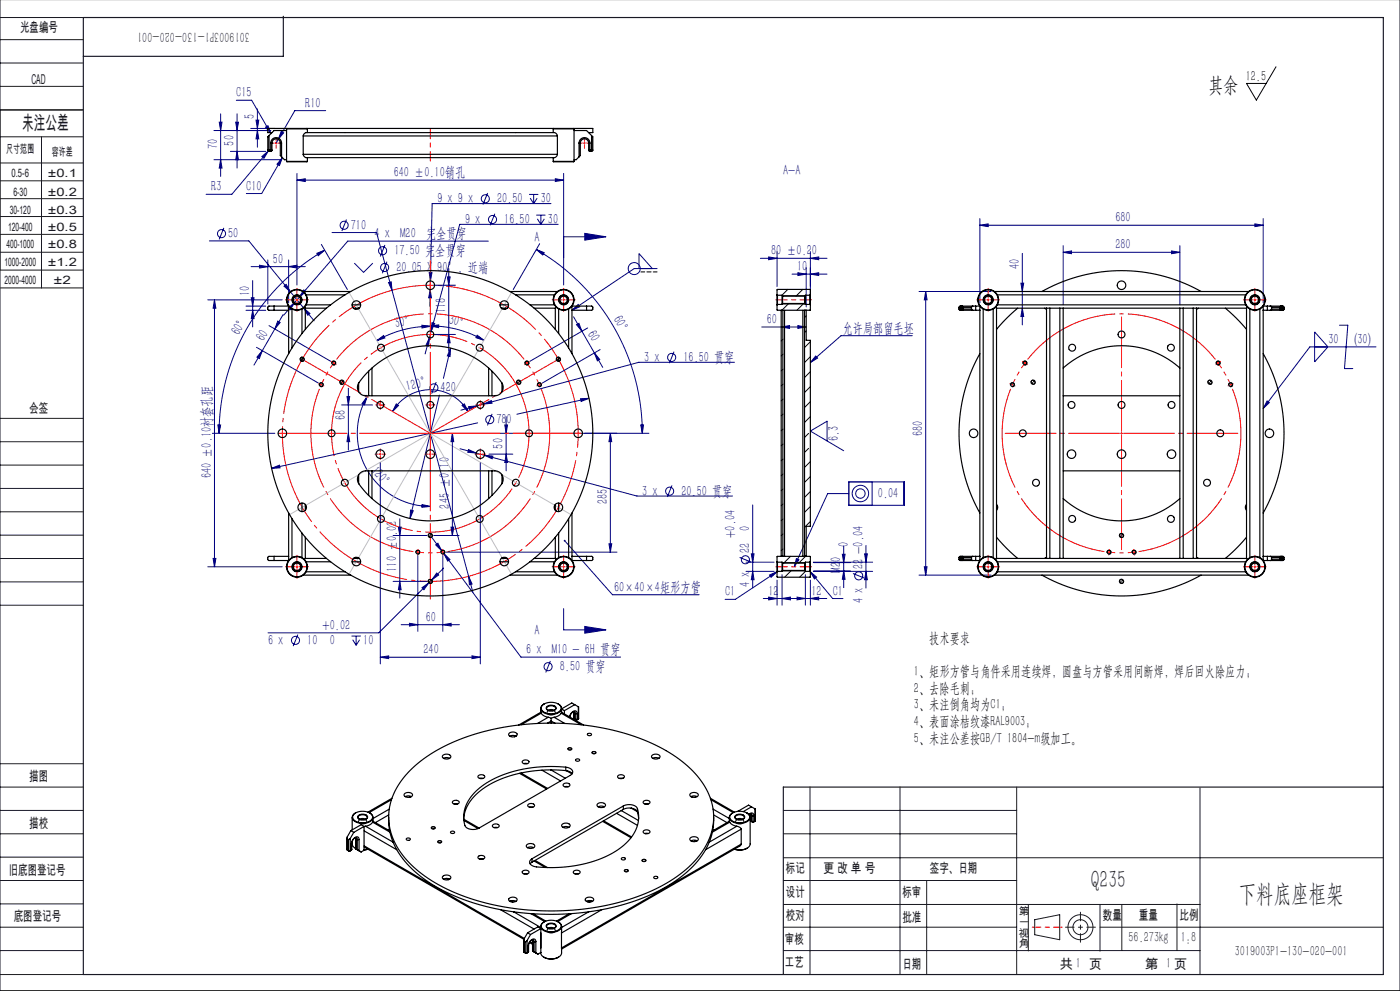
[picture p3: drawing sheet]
<svg xmlns="http://www.w3.org/2000/svg" width="420mm" height="297mm" viewBox="0 0 420 297" stroke-linecap="round" stroke-linejoin="round" font-family="sans-serif">
<defs><g id="words">
<g font-size="7.5" fill="#191924">
<text x="327.2" y="266.2">Q235</text>
<text x="371.6" y="270.2">下料底座框架</text>
</g>
<text font-size="6.3" x="362.6" y="27.4">其余</text>
<text font-size="5.8" fill="#191924" x="6.6" y="39.1">未注公差</text>
<g font-size="4.4" fill="#191924">
<text x="75" y="9.6" transform="rotate(-180 75 9.6)">3019003P1-130-020-001</text>
<text x="338.6" y="282.3">56.273kg</text>
<text x="354.2" y="282.3">1:8</text>
<text x="370.4" y="286.4">3019003P1-130-020-001</text>
</g>
<g font-size="4.4" fill="#000080">
<text x="70.9" y="29.2">C15</text>
<text x="76.3" y="35.7" transform="rotate(-90 76.3 35.7)">5</text>
<text x="91.6" y="32.3">R10</text>
<text x="65.3" y="44.6" transform="rotate(-90 65.3 44.6)">70</text>
<text x="70.2" y="43.6" transform="rotate(-90 70.2 43.6)">50</text>
<text x="118.1" y="53.1">640 ±0.10销孔</text>
<text x="234.9" y="52.4">A-A</text>
<text x="63.4" y="57.4">R3</text>
<text x="73.9" y="57.1">C10</text>
<text x="131.2" y="60.9">9 x 9 x</text>
<text x="149.1" y="60.9">20.50</text>
<text x="162.2" y="60.9">30</text>
<text x="68.5" y="71.3">50</text>
<text x="105.2" y="68.8">710</text>
<text x="112.4" y="71.4">4 x M20 完全贯穿</text>
<text x="139.5" y="67.1">9 x</text>
<text x="151.3" y="67.1">16.50</text>
<text x="164.4" y="67.1">30</text>
<text x="334.6" y="66.6">680</text>
<text x="118.3" y="76.5">17.50 完全贯穿</text>
<text x="160.3" y="72.4">A</text>
<text x="231.3" y="76.5">80 ±0.20</text>
<text x="334.6" y="74.8">280</text>
<text x="81.9" y="79">50</text>
<text x="118.9" y="81.5">20.05 X 90°, 近端</text>
<text x="239.1" y="81.3">10</text>
<text x="305.8" y="80.5" transform="rotate(-90 305.8 80.5)">40</text>
<text x="74.9" y="88.7" transform="rotate(-90 74.9 88.7)">10</text>
<text x="133.8" y="93.9" transform="rotate(-90 133.8 93.9)">118</text>
<text x="183.8" y="95.6" transform="rotate(61 183.8 95.6)">60°</text>
<text x="71.7" y="100.8" transform="rotate(-60 71.7 100.8)">60°</text>
<text x="118.7" y="98.4" transform="rotate(-13 118.7 98.4)">30°</text>
<text x="134.4" y="97.1" transform="rotate(15 134.4 97.1)">30°</text>
<text x="176" y="100.1" transform="rotate(60 176 100.1)">60</text>
<text x="230.1" y="97.1">60</text>
<text x="252.8" y="99.7">允许局部留毛坯</text>
<text x="79.1" y="102.6" transform="rotate(-60 79.1 102.6)">60</text>
<text x="398.6" y="103.1">30</text>
<text x="406.3" y="103.1">(30)</text>
<text x="193.3" y="108.4">3 x</text>
<text x="205" y="108.4">16.50 贯穿</text>
<text x="122.1" y="117.2" transform="rotate(-13 122.1 117.2)">120°</text>
<text x="132.2" y="117.5">420</text>
<text x="103.6" y="125.8" transform="rotate(-90 103.6 125.8)">68</text>
<text x="148.9" y="127.1">780</text>
<text x="276.8" y="130.8" transform="rotate(-90 276.8 130.8)">680</text>
<text x="151" y="134.4" transform="rotate(-90 151 134.4)">50</text>
<text x="251.5" y="132.1" transform="rotate(-90 251.5 132.1)">6.3</text>
<text x="63.5" y="143.3" transform="rotate(-90 63.5 143.3)">640 ±0.10衬套孔距</text>
<text x="111" y="141.3" transform="rotate(47 111 141.3)">120°</text>
<text x="192.6" y="148.5">3 x</text>
<text x="204.4" y="148.5">20.50 贯穿</text>
<text x="263.4" y="149.2">0.04</text>
<text x="134.8" y="152.4" transform="rotate(-90 134.8 152.4)">245 ±0.10</text>
<text x="182.2" y="151" transform="rotate(-90 182.2 151)">285</text>
<text x="220.6" y="161.2" transform="rotate(-90 220.6 161.2)">+0.04</text>
<text x="224.9" y="159" transform="rotate(-90 224.9 159)">0</text>
<text x="224.9" y="165.8" transform="rotate(-90 224.9 165.8)">22</text>
<text x="254.5" y="163.8" transform="rotate(-90 254.5 163.8)">0</text>
<text x="258.9" y="166" transform="rotate(-90 258.9 166)">-0.04</text>
<text x="119.1" y="171.3" transform="rotate(-90 119.1 171.3)">110 ±0.02</text>
<text x="252.2" y="171.6" transform="rotate(-90 252.2 171.6)">M20</text>
<text x="258.9" y="170.6" transform="rotate(-90 258.9 170.6)">22</text>
<text x="184.2" y="177.4">60×40×4矩形方管</text>
<text x="217.5" y="178.8">C1</text>
<text x="224.9" y="176" transform="rotate(-90 224.9 176)">4 x</text>
<text x="230.5" y="178.5">12</text>
<text x="243.4" y="178.5">12</text>
<text x="249.8" y="178.5">C1</text>
<text x="258.9" y="180.8" transform="rotate(-90 258.9 180.8)">4 x</text>
<text x="96.8" y="188.9">+0.02</text>
<text x="127.8" y="186.3">60</text>
<text x="160.3" y="190.2">A</text>
<text x="80.4" y="193.2">6 x</text>
<text x="92.2" y="193.2">10</text>
<text x="98.9" y="193.2">0</text>
<text x="109" y="193.2">10</text>
<text x="127" y="196.1">240</text>
<text x="157.9" y="196.1">6 x M10 - 6H 贯穿</text>
<text x="168" y="201.1">8.50 贯穿</text>
</g>
<g font-size="4.4">
<text x="373.7" y="24.1">12.5</text>
<text x="278.8" y="192.6">技术要求</text>
<text x="274.2" y="202.6">1、矩形方管与角件采用连续焊，圆盘与方管采用间断焊，焊后回火除应力；</text>
<text x="274.2" y="207.6">2、去除毛刺；</text>
<text x="274.2" y="212.6">3、未注倒角均为C1；</text>
<text x="274.2" y="217.6">4、表面涂桔纹漆RAL9003；</text>
<text x="274.2" y="222.6">5、未注公差按GB/T 1804-m级加工。</text>
</g>
<g font-size="4.1" fill="#191924">
<text x="6" y="9.6">光盘编号</text>
<text x="9.4" y="25.2">CAD</text>
<text x="8.8" y="123.7">会签</text>
<text x="8.8" y="234.2">描图</text>
<text x="8.8" y="248.2">描校</text>
<text x="2.6" y="262.1">旧底图登记号</text>
<text x="235.8" y="261.6">标记</text>
<text x="247" y="261.6">更 改 单 号</text>
<text x="279" y="261.6">签字、日期</text>
<text x="235.8" y="268.9">设计</text>
<text x="270.7" y="268.9">标审</text>
<text x="235.8" y="275.7">校对</text>
<text x="330.9" y="275.8">数量</text>
<text x="341.7" y="275.8">重量</text>
<text x="353.9" y="275.8">比例</text>
<text x="4.1" y="276.1">底图登记号</text>
<text x="270.7" y="276.3">批准</text>
<text x="235.5" y="282.8">审核</text>
<text x="235.5" y="289.9">工艺</text>
<text x="270.7" y="290.5">日期</text>
<text x="317.9" y="290.4">共 1 页</text>
<text x="343.4" y="290.4">第 1 页</text>
</g>
<g font-size="3.5" fill="#191924">
<text x="1.9" y="45.8">尺寸范围</text>
<text x="15.6" y="46.9">容许差</text>
<text x="3.5" y="53">0.5-6</text>
<text x="14.3" y="53">±0.1</text>
<text x="4" y="58.8">6-30</text>
<text x="14.3" y="58.8">±0.2</text>
<text x="3" y="64.1">30-120</text>
<text x="14.3" y="64.1">±0.3</text>
<text x="2.4" y="69.1">120-400</text>
<text x="14.3" y="69.1">±0.5</text>
<text x="1.9" y="74.3">400-1000</text>
<text x="14.3" y="74.3">±0.8</text>
<text x="1.4" y="79.8">1000-2000</text>
<text x="14.3" y="79.8">±1.2</text>
<text x="1.4" y="85.1">2000-4000</text>
<text x="16.1" y="85.1">±2</text>
</g>
<g font-size="3.2" fill="#191924">
<text x="305.7" y="274.3">第</text>
<text x="305.7" y="277.5">一</text>
<text x="305.7" y="280.7">视</text>
<text x="305.7" y="283.9">角</text>
</g>
</g></defs>
<g fill="none" stroke="#000080" stroke-width=".3">
<path d="M64.2 39.1h17M65.8 36.6h.8l-.4 2.5zM66.2 34.1v18.8M70.7 36.6h.8l-.4 2.5zM70.9 30h4.6l5.8 10.1M71.1 34.1v16.3M75.2 38.5h7.2M76.8 36h.8l-.4 2.5zM77.2 32.6v11.5M77.2 39.1l.4 2.5h-.8zM79.7 38.1l.7-.4 .9 2.4zM84.4 39.4l.7 .4-1.6 2z"/>
<path d="M97.7 33.2h-9.2l-5.7 9.7M64.2 47.9h20.1M66.2 47.9l.4 2.5h-.8zM69.1 45.4h10.6M71.1 45.4l.4 2.5h-.8zM78.5 46.9l2-1.6-1.3 2.2zM80.7 45l-11.1 13.2h-7.8M84.7 47.2l-.9 2.4-.7-.4zM84.7 47.2l-6.2 10.8h-4.6M89.1 54l2.5-.4v.8zM89.1 52v33.4M89.1 54h80"/>
<path d="M146.3 57.8l-1.4 3.5M158.7 58.3h2.8M159.1 59.4l1 1.6M160.1 58.3v2.7M161.1 59.4l-1 1.6M166.6 53.6l2.5 .4-2.5 .4zM169.1 52v33.4M62.8 72.2h11.9l19.5 24M67.2 68.3l-1.4 3.5M75.3 79.9h16.3M77.8 79.5l2.5 .4-2.5 .4zM80.3 77.9v13.2"/>
<path d="M86.6 79.9l2.5-.4v.8zM86.6 77.9v12.8M95.1 75.9l2.3-.9-1.9 1.6zM96.4 73.3l7.8 13.5M97.4 75a63.4 63.4 0 0 0-31.7 54.9M99.6 69.7h13.4l4.6 17.3M103.9 65.8l-1.3 3.4M106.3 78.9l2.8 2.7 2.7-2.7M115.5 73.4l-1.4 3.5M116.1 78.4l-1.4 3.5M146.5 72.3h-42.2l-19.2 22.2M148.4 64.1l-1.3 3.4"/>
<path d="M160.9 64.5h2.7M160.9 74.8l2.3 .9-.4 .7zM160.9 74.8a63.6 63.6 0 0 1 31.8 55.1M161.2 65.6l1.1 1.7M161.9 73l-7.9 13.8M162.3 64.5v2.8M163.3 65.6l-1 1.7M165.3 61h-35.7l-.6 30.8M167.5 67.2h-29.6l-10.4 38.9M169.1 71h12.7M175.4 69.9l6.4 1.1-6.4 1zM228.1 77.4h20"/>
<path d="M230.6 77l2.5 .4-2.5 .4zM233.1 75.4v10.5M243.1 77.4l2.5-.4v.8zM243.1 75.4v15M294 67.5l2.5-.4v.8zM294 65.5v25.2M294 67.5h85M306.7 75.9v21.5M319 75.6l2.5-.4v.8zM319 73.6v17.8M319 75.6h35M351.5 75.2l2.5 .4-2.5 .4z"/>
<path d="M354 73.6v17.8M376.5 67.1l2.5 .4-2.5 .4zM379 65.5v25.2M62.3 89.9h22.4M64.3 89.9v80M64.3 89.9l.5 2.5h-.9zM73.8 93h5.9M73.8 91.7h5.9M75.4 89.2h.8l-.4 2.5zM75.8 84.1v13.9M75.8 93l.4 2.5h-.8zM80.7 97.6l18.5 10.7"/>
<path d="M83.3 96.2l.7 .4-1.6 2zM84.9 94.3l-8.7 15.1M85.2 85.8l.7-.6 1.2 2.2zM86.4 92.3l2-1.6-1.3 2.2zM91.1 92.3l1.9 1.7-.7 .5zM91.1 86.9l.7 .5-2 1.6zM116.6 84.7l.8-.2 .2 2.5zM117.6 87l24.3 90.6M126.6 97.5l2.5 .3-2.5 .5zM128.8 81.7h.8l-.5 2.5zM129.1 86.8l.3 2.5h-.8zM129.1 97.7l2.5-.3v.8z"/>
<path d="M129.1 97.7a32.2 32.2 0 0 1 16.1 4.3M129.1 97.8a32.1 32.1 0 0 0-16 4.3M129.6 96.7l.8 .2-1 2.3zM130.1 85.5h6.5M134.2 83h.8l-.4 2.5zM134.6 80.5v24.7M171.6 93l1.8-1.7 .5 .6zM172.1 94.9l8.7 15.2M173 97.3l.7-.4 .9 2.4zM176.3 98.3l-17.4 10M191.7 80.5v-4.5l4 4.5M197.1 80.5h-6.8l-18.7 12.5"/>
<path d="M228.5 98h13.4M234.4 98l2.5-.4v.8zM237.6 82.2h10.5M239.4 81.7l2.5 .5-2.5 .4zM239.4 97.6l2.5 .4-2.5 .4zM241.9 80.2v11.8M243.1 82.2l2.5-.5v.9zM275.7 87.4h21.6M277.7 87.4v85M277.7 87.4l.4 2.5h-.8zM306.3 84.9h.8l-.4 2.5zM306.7 92.4l.4 2.5h-.8z"/>
<path d="M394.4 99.5l4 4.5-4 4.5zM401.8 97.5h2.5l-1 13h2.5M77 104.1l18.5 10.7M78.7 105.1l-.9 2.4-.7-.4zM104.1 118.9h.8l-.4 2.5zM104.5 116.4v18.5M110.1 118.9l-.7 2.4-.8-.3zM110.1 118.9a21.9 21.9 0 0 0 19 32.9M113.1 102.1l2-1.5 .4 .7zM128.8 101.2l-.2 2.6-.8-.3zM130.1 100.2h6.5M130.9 114.5l-1.4 3.5"/>
<path d="M131.8 118.4l-8.8 37M134.6 100.2l.4 2.5h-.8zM135.2 104.3l-.2 2.6-.8-.2zM135.2 104.3l-2.2 9.1M143.2 100.5l2 1.5-2.4-.8zM174.2 119.5l2.5-.1-2.4 .9zM176.7 119.4l-21.6 4.7M178.3 105.8l1.6 1.9-.7 .4zM180.1 104.8l-17.4 10M202.2 105.4l-1.4 3.5M220.4 108.6h-28.7l-53.4 14.3M244.7 106.7l.6 .6-2.2 1.4z"/>
<path d="M273.7 100.6h-21.4l-9.2 8.1M412.8 104h-19.8l-14 18.4M63.7 129.9h18.7M65.4 127.4h.8l-.5 2.5zM102.5 121.4h9.2M104.5 129.9l.4 2.5h-.8zM114.1 138.7v60.3M117.8 123.3a13.1 13.1 0 0 1 22.6 0M118.9 121l.7 .5-1.8 1.8zM130.1 129.9h64.6M135.7 129.9l.4 2.5h-.8zM135.7 129.9v30.6"/>
<path d="M138 134.5l53.1 14.2h28.7M138.6 121.5l.7-.5 1.1 2.3zM140.5 134.7l2.4 1.1-2.6-.3zM140.6 121.9l2.5-.3-2.3 1.1zM143.3 126.7l-61.8 13.6M144.1 138.7v60.3M145.1 121.1l2.3-1.1 .2 .8zM145.3 136.4l2.6 .3-.3 .8zM146.7 136.1h7.1M147.6 124l-1.4 3.5M151.4 127.4h.9l-.5 2.5zM151.8 136.1l.5 2.5h-.9z"/>
<path d="M151.8 124.9v16.2M183.1 129.9v35.6M183.1 129.9l.4 2.5h-.8zM192.2 127.4h.9l-.4 2.5zM248.1 132.1v-5.9l-5 3 10 5.9M380.1 120.2l.7 .5-1.8 1.7zM81.5 140.3l2.3-.9 .2 .8zM119.5 158h.8l-.4 2.5zM119.9 155.5v23.7M123.2 152.9l.8 .2-1 2.3zM126.6 151.2l2.5 .6-2.5 .2zM135.3 158h.8l-.4 2.5z"/>
<path d="M201.6 145.5l-1.4 3.4M225.8 151.3v24.9M254.6 144.4h16.7v7h-16.7zM254.6 147.9h-6.3l-10 22M261.6 144.4v7M62.3 169.9h22.4M63.9 167.4h.9l-.5 2.5zM117.9 160.5h10.2M117.9 174.2h10.2M119.9 174.2l.4 2.5h-.8zM125.3 166.5v22.7M126.6 176.1l2-1.4-1.4 2z"/>
<path d="M129.5 161.1l3.7 4.8M130.1 160.5h7.6M130.7 163.3l.7-.5 1.1 2.3zM131 171.7l.6 .6-2.1 1.5zM132.8 166.5v22.7M133.1 170.3l-19.5 19.4h-33.2M133.2 165.9l1.8 1.8-.7 .5zM133.2 165.9l23.1 31h29.9M133.8 165.5h51.3M140.6 172.7l1 2.3-.8 .2zM169.4 162l14.4 16.3h25.9M182.7 163h.8l-.4 2.5z"/>
<path d="M221.9 167.1l3.5 1.4M223.8 168.5h8.4M223.8 171.2h8.4M225.4 166h.8l-.4 2.5zM225.8 171.2l.4 2.5h-.8zM229 179.4h19M230.6 179l2.5 .4-2.5 .4zM230.9 172.3l2.3-1-1.9 1.7zM233.1 173.9v7.5M233.2 171.3l-12.6 8.3h-3.1M234.6 179.4l2.5-.4v.8zM234.6 172.2v9.2"/>
<path d="M238.9 167.4l.8 .4-1.4 2.1zM239.1 179l2.5 .4-2.5 .4zM241.6 172.2v9.2M243 171.3l2 1.7-.7 .5zM243 171.3l6.8 8.1h3.1M243.1 179.4l2.5-.4v.8zM243.1 173.9v7.5M244 168.5h17.8M244 171.2h17.8M244.1 168.6h11M244.1 171.1h11M252.7 166.1h.8l-.4 2.5z"/>
<path d="M253.1 171.1l.4 2.5h-.8zM253.1 163.6v12.5M255.9 171.9l3.4 1.4M259.4 166h.8l-.4 2.5zM259.8 171.2l.4 2.5h-.8zM259.8 163.5v12.7M275.7 172.4h21.6M277.3 169.9h.8l-.4 2.5zM89.3 190.2l-1.3 3.4M105.5 190.6h2.7M105.8 191.7l1 1.7M106.8 190.6v2.8"/>
<path d="M107.9 191.7l-1.1 1.7M114.1 197l2.5-.4v.8zM114.1 197h30M120.3 187.2h17.5M122.8 186.8l2.5 .4-2.5 .4zM132.8 187.2l2.5-.4v.8zM141.6 196.6l2.5 .4-2.5 .4zM165.1 198.1l-1.4 3.4M169.1 182.4v6.4h12.7M175.4 187.7l6.4 1.1-6.4 1z"/>
<circle cx="145.6" cy="59.6" r="1.21"/>
<circle cx="66.5" cy="70" r="1.21"/>
<circle cx="103.2" cy="67.5" r="1.21"/>
<circle cx="114.8" cy="75.1" r="1.21"/>
<circle cx="147.8" cy="65.8" r="1.21"/>
<circle cx="115.4" cy="80.2" r="1.21"/>
<circle cx="190.3" cy="80.5" r="1.8"/>
<circle cx="130.2" cy="116.2" r="1.21"/>
<circle cx="201.5" cy="107.1" r="1.21"/>
<circle cx="146.9" cy="125.8" r="1.21"/>
<circle cx="200.9" cy="147.2" r="1.21"/>
<circle cx="258.1" cy="147.9" r="2.47"/>
<circle cx="258.1" cy="147.9" r="1.41"/>
<circle cx="223.6" cy="167.8" r="1.21"/>
<circle cx="257.6" cy="172.6" r="1.21"/>
<circle cx="88.6" cy="191.9" r="1.21"/>
<circle cx="164.4" cy="199.8" r="1.21"/>
</g>
<path d="M157.4 121.2a29.6 29.6 0 0 0-49.6-11.9 29.6 29.6 0 0 0 13.6 49.2 29.6 29.6 0 0 0 36.4-35.8l-.4-1.5" fill="none" stroke="#f00" stroke-width=".3" stroke-dasharray="30.5 1.3 1.3 1.3" stroke-dashoffset="7.9" stroke-linecap="butt"/>
<path d="M171.5 116.9a44.4 44.4 0 0 0-74.3-17.9 44.4 44.4 0 0 0 20.4 73.7 44.4 44.4 0 0 0 54.5-53.6l-.6-2.2" fill="none" stroke="#f00" stroke-width=".3" stroke-dasharray="30.5 1.3 1.3 1.3" stroke-dashoffset="13" stroke-linecap="butt"/>
<g fill="none" stroke="#191924" stroke-width=".3">
<path d="M420 -.1v297h-420v-297M0 18.9h25M0 11.9h25M0 5.3h25M0 32.9h25M0 25.9h25M0 33h24.9M0 41h24.9M0 48.8h24.9M0 54.2h24.9M0 59.5h24.9M12.5 41v45.3"/>
<path d="M0 64.9h24.9M0 70.2h24.9M0 75.6h24.9M0 86.3h24.9M0 80.9h24.9M0 139.4h25M0 132.4h25M0 125.4h25M0 153.4h25M0 146.4h25M0 174.4h25M0 160.4h25"/>
<path d="M0 167.4h25M0 181.4h25M0 235.9h25M0 228.9h25M243 235.9v56M270 235.9v56M305 235.9v56M360 236.1v56M0 249.9h25M0 256.9h25M0 242.9h25M235 249.9h70"/>
<path d="M235 242.9h70M235 257.1h180M0 277.9h25M0 270.9h25M0 263.9h25M235 277.9h70M235 271.1h125M235 263.9h70M278 263.9v28M308.5 271.2v13.8M310.4 275.6l7.5-1.5v7.5l-7.5-1.5zM330 271.1v14"/>
<path d="M330 277.9h85M336.5 271.1v13.8M353.1 270.9v14M0 284.9h25M0 292.1h25M235 284.9h125"/>
<circle cx="324.1" cy="277.9" r="3.7"/>
<circle cx="324.1" cy="277.9" r="2.25"/>
</g>
<path d="M104.7 87.6l48.8 84.5M153.5 87.6l-24.4 42.3M109.4 118.8h1M109.5 118.4l.7 .7M109.9 118.3v1M110.2 118.4l-.7 .7M129.1 129.9l-24.4 42.2M129.1 129.9l-42.2 24.3M129.1 129.9l42.2 24.3" fill="none" stroke="#c0c0c0" stroke-width=".3"/>
<g fill="none" stroke="#000" stroke-width=".3">
<path d="M382.8 20l-5.9 10-2.9-5h5.9M87.9 90.2a1.25 1.25 0 0 1 1.1-1.6 1.25 1.25 0 0 1 1.3 1.4 1.25 1.25 0 0 1-1.5 1.1M167.9 90.2a1.25 1.25 0 0 1 1.1-1.6 1.25 1.25 0 0 1 1.3 1.4 1.25 1.25 0 0 1-1.5 1.1M234.7 91.1h6.8M234.7 88.6h6.8M295.2 90.2a1.25 1.25 0 0 1 1.1-1.6 1.25 1.25 0 0 1 1.4 1.4 1.25 1.25 0 0 1-1.6 1.1M375.2 90.2a1.25 1.25 0 0 1 1.1-1.6 1.25 1.25 0 0 1 1.4 1.4 1.25 1.25 0 0 1-1.6 1.1M90.7 107l-.5 .2-.2 .5M91.3 107.7l-.2 .4-.4 .2M95.8 115.5a.62 .62 0 0 1 .5-.8 .62 .62 0 0 1 .7 .7 .62 .62 0 0 1-.8 .5M99.5 109a.63 .63 0 0 1 .6-.8 .63 .63 0 0 1 .6 .7 .63 .63 0 0 1-.7 .5M102.6 113.9l-.5 .2-.2 .4"/>
<path d="M103.2 114.5l-.2 .5-.4 .2M155.6 113.9l-.4 .2-.2 .4M156.2 114.5l-.1 .5-.5 .2M157.5 109a.63 .63 0 0 1 .5-.8 .63 .63 0 0 1 .7 .7 .63 .63 0 0 1-.8 .5M161.2 115.5a.62 .62 0 0 1 .6-.8 .62 .62 0 0 1 .6 .7 .62 .62 0 0 1-.7 .5M167.5 107l-.4 .2-.2 .5M168.1 107.7l-.1 .4-.5 .2M303.1 115.5a.62 .62 0 0 1 .6-.8 .62 .62 0 0 1 .7 .7 .62 .62 0 0 1-.8 .5M306.9 109a.63 .63 0 0 1 .5-.8 .63 .63 0 0 1 .7 .7 .63 .63 0 0 1-.8 .5M309.9 113.9l-.4 .2-.2 .4M310.6 114.5l-.2 .5-.5 .2M363 113.9l-.5 .2-.1 .4"/>
<path d="M363.6 114.5l-.2 .5-.4 .2M364.8 109a.63 .63 0 0 1 .6-.8 .63 .63 0 0 1 .7 .7 .63 .63 0 0 1-.8 .5M368.6 115.5a.62 .62 0 0 1 .5-.8 .62 .62 0 0 1 .7 .7 .62 .62 0 0 1-.8 .5M129.1 159.9l-.4 .1-.2 .5M336.5 159.9l-.5 .1-.2 .5M87.9 170.2a1.25 1.25 0 0 1 1.1-1.6 1.25 1.25 0 0 1 1.3 1.4 1.25 1.25 0 0 1-1.5 1.1M124.7 165.6a.63 .63 0 0 1 .6-.7 .63 .63 0 0 1 .7 .6 .63 .63 0 0 1-.8 .6M129.1 173.6l-.4 .2-.2 .4M129.7 174.2l-.2 .5-.4 .2M129.7 160.5l-.2 .4-.4 .2M132.2 165.6a.63 .63 0 0 1 .6-.7 .63 .63 0 0 1 .7 .6 .63 .63 0 0 1-.8 .6M167.9 170.2a1.25 1.25 0 0 1 1.1-1.6 1.25 1.25 0 0 1 1.3 1.4 1.25 1.25 0 0 1-1.5 1.1"/>
<path d="M234.7 171.1h6.8M234.7 168.6h6.8M295.2 170.2a1.25 1.25 0 0 1 1.1-1.6 1.25 1.25 0 0 1 1.4 1.4 1.25 1.25 0 0 1-1.6 1.1M332.1 165.6a.63 .63 0 0 1 .6-.7 .63 .63 0 0 1 .6 .6 .63 .63 0 0 1-.8 .6M336.5 173.6l-.5 .2-.2 .4M337.1 174.2l-.2 .5-.4 .2M337.1 160.5l-.2 .4-.4 .2M339.6 165.6a.63 .63 0 0 1 .6-.7 .63 .63 0 0 1 .6 .6 .63 .63 0 0 1-.8 .6M375.2 170.2a1.25 1.25 0 0 1 1.1-1.6 1.25 1.25 0 0 1 1.4 1.4 1.25 1.25 0 0 1-1.6 1.1M164.2 213.3a1.44 1.44 0 0 1 2.4 .4 1.45 1.45 0 0 1-2.5-.2zM170.4 224.2a.55 .55 0 0 1 .7-.2 .55 .55 0 0 1 .3 .7 .57 .57 0 0 1-.6 .1 .57 .57 0 0 1-.4-.6zM177.7 225.4a.55 .55 0 0 1 .7-.3 .55 .55 0 0 1 .3 .7 .57 .57 0 0 1-.7 .2 .57 .57 0 0 1-.3-.6z"/>
<path d="M107.7 245.9a1.44 1.44 0 0 1 2.3 .4 1.45 1.45 0 0 1-2.5-.1zM129.4 247.9a.56 .56 0 0 1 .7-.2 .56 .56 0 0 1 .3 .6 .59 .59 0 0 1-.6 .2 .59 .59 0 0 1-.4-.6zM131.3 252.1a.56 .56 0 0 1 .7-.2 .56 .56 0 0 1 .4 .6 .59 .59 0 0 1-.7 .2 .59 .59 0 0 1-.4-.6zM192.6 257.7a.57 .57 0 0 1 .7-.2 .57 .57 0 0 1 .4 .6 .6 .6 0 0 1-.7 .2 .6 .6 0 0 1-.4-.6zM220.8 245.9a1.44 1.44 0 0 1 2.4 .4 1.45 1.45 0 0 1-2.5-.1zM164.2 278.6a1.44 1.44 0 0 1 2.4 .4 1.45 1.45 0 0 1-2.5-.2zM187.3 260.8a.57 .57 0 0 1 .7-.3 .57 .57 0 0 1 .4 .6 .6 .6 0 0 1-.7 .2 .6 .6 0 0 1-.4-.5z"/>
</g>
<g fill="none" stroke="#f00" stroke-width=".3" stroke-dasharray="30.5 1.3 1.3 1.3" stroke-linecap="butt">
<path d="M96.4 115.3l-.2 .3M96.4 115.3l.1-.3M100.1 108.8l-.2 .3M100.1 108.8l.2-.3M161.8 115.3l-.1-.3M161.8 115.3l.1 .3M303.7 115.3l-.1 .3M303.7 115.3l.2-.3M365.4 108.8l-.2-.3M365.4 108.8l.2 .3M369.2 115.3l-.1-.3M369.2 115.3l.1 .3"/>
<path d="M125.3 165.5h.4M125.3 165.5h-.3M132.8 165.5h.4M132.8 165.5h-.3M332.7 165.5h.3M332.7 165.5h-.3M340.2 165.5h.3M340.2 165.5h-.3"/>
</g>
<path d="M99.8 109.3l-3.2 5.4M161.6 114.7l-3.2-5.4M307.1 109.3l-3.1 5.4M368.9 114.7l-3.1-5.4M126 165.5h6.2M333.3 165.5h6.3" fill="none" stroke="#f00" stroke-width=".3" stroke-dasharray="30.5 1.3 1.3 1.3" stroke-dashoffset="29.3" stroke-linecap="butt"/>
<path d="M96.1 115.9a35.8 35.8 0 0 0 28.6 49.5M157.7 108.3a35.8 35.8 0 0 0-57.2 0M303.5 115.9a35.8 35.8 0 0 0 28.6 49.5M365.1 108.3a35.8 35.8 0 0 0-57.2 0M133.5 165.4a35.8 35.8 0 0 0 28.6-49.5M340.8 165.4a35.8 35.8 0 0 0 28.6-49.5" fill="none" stroke="#f00" stroke-width=".3" stroke-dasharray="30.5 1.3 1.3 1.3" stroke-dashoffset="-.7" stroke-linecap="butt"/>
<g fill="none" stroke="#f00" stroke-width=".3">
<path d="M82.5 42.9h.7M82.8 42.6v.6M175 42.9h.7M175.3 42.6v.6M88.8 89.9h.6M89.1 89.5v.7M168.8 89.9h.6M169.1 89.5v.7M296.1 89.9h.7M296.5 89.5v.7M376.1 89.9h.7M376.5 89.5v.7"/>
<path d="M157.9 108.5l.4 .6M158.3 108.6l-.5 .4M307.2 108.6l.5 .4M307.7 108.5l-.4 .6M113.8 136.1h.6M113.8 121.4h.6M114.1 121v.7M114.1 135.8v.6M128.8 136.1h.6M128.8 121.4h.6M129.1 121v.7M129.1 135.8v.6"/>
<path d="M143.8 136.1h.6M143.8 121.4h.6M144.1 121v.7M144.1 135.8v.6M88.8 169.9h.6M89.1 169.5v.7M168.8 169.9h.6M169.1 169.5v.7M296.1 169.9h.7M296.5 169.5v.7M376.1 169.9h.7M376.5 169.5v.7"/>
</g>
<g fill="none" stroke="#f00" stroke-width=".3" stroke-dasharray="30.5 1.3 1.3 1.3">
<path d="M82.2 42.9h-.9M82.8 42.2v-.9M82.8 43.5v.9M83.5 42.9h.9M174.7 42.9h-.9M175.3 42.2v-.9M175.3 43.5v.9M176 42.9h.9M88.5 89.9h-2.8M89.1 89.2v-2.8M89.1 90.5v2.8M89.7 89.9h2.8"/>
<path d="M168.5 89.9h-2.8M169.1 89.2v-2.8M169.1 90.5v2.8M169.7 89.9h2.8M295.8 89.9h-2.8M296.5 89.2v-2.8M296.5 90.5v2.8M297.1 89.9h2.8M375.8 89.9h-2.8M376.5 89.2v-2.8M376.5 90.5v2.8M377.1 89.9h2.8"/>
<path d="M95.8 115h-.2M96.4 115.3l-.3-.1M96.4 115.3l.3 .1M96.9 115.6h.2M99.6 108.4l-.2-.1M100.1 108.8l-.2-.2M100.1 108.8l.3 .2M100.6 109.2l.2 .1M157.6 109.2l-.2 .1M158.6 108.4l.2-.1M161.2 115.6h-.2M161.8 115.3l.3-.1"/>
<path d="M161.8 115.3l-.3 .1M162.4 115h.2M303.2 115h-.2M303.7 115.3l-.3-.1M303.7 115.3l.3 .1M304.3 115.6h.2M307 108.4l-.2-.1M308 109.2l.2 .1M364.9 109.2l-.1 .1M365.4 108.8l.3-.2M365.4 108.8l-.2 .2M365.9 108.4l.2-.1"/>
<path d="M368.6 115.6h-.2M369.2 115.3l.3-.1M369.2 115.3l-.3 .1M369.8 115h.2M113.5 136.1h-1M113.5 121.4h-.8M114.1 135.5v-1M114.1 136.7v1M114.1 120.7v-.7M114.1 122v.7M114.7 136.1h1M114.7 121.4h.7"/>
<path d="M128.5 136.1h-1M128.5 121.4h-.8M129.1 129.9v-.4M129.1 129.9h-.3M129.1 129.9v.3M129.1 129.9h.3M129.1 135.5v-1M129.1 136.7v1M129.1 120.7v-.7M129.1 122v.7M129.7 136.1h1M129.7 121.4h.7"/>
<path d="M143.5 136.1h-1M143.5 121.4h-.8M144.1 135.5v-1M144.1 136.7v1M144.1 120.7v-.7M144.1 122v.7M144.7 136.1h1M144.7 121.4h.7M336.5 129.9v-.4M336.5 129.9h-.4M336.5 129.9v.3M336.5 129.9h.3"/>
<path d="M88.5 169.9h-2.8M89.1 169.2v-2.8M89.1 170.5v2.8M89.7 169.9h2.8M125.3 166.1v.2M125.3 165.5v.3M125.3 165.5l.1-.3M125.4 164.9v-.3M132.8 164.9v-.3M132.8 165.5l.1 .3M132.8 165.5v-.3M132.9 166.1v.2"/>
<path d="M168.5 169.9h-2.8M169.1 169.2v-2.8M169.1 170.5v2.8M169.7 169.9h2.8M295.8 169.9h-2.8M296.5 169.2v-2.8M296.5 170.5v2.8M297.1 169.9h2.8M332.6 166.1v.2M332.7 165.5v.3M332.7 165.5v-.3M332.8 164.9v-.3"/>
<path d="M340.1 164.9v-.3M340.2 165.5v.3M340.2 165.5v-.3M340.3 166.1v.2M375.8 169.9h-2.8M376.5 169.2v-2.8M376.5 170.5v2.8M377.1 169.9h2.8"/>
</g>
<path d="M232.8 89.9h10.6M232.8 169.9h10.6" fill="none" stroke="#f00" stroke-width=".3" stroke-dasharray="30.5 1.3 1.3 1.3" stroke-dashoffset="27.1"/>
<path d="M129.1 38.7v9.5" fill="none" stroke="#f00" stroke-width=".3" stroke-dasharray="30.5 1.3 1.3 1.3" stroke-dashoffset="27.6"/>
<path d="M309.7 277.9h9" fill="none" stroke="#f00" stroke-width=".3" stroke-dasharray="30.5 1.3 1.3 1.3" stroke-dashoffset="27.9"/>
<path d="M90.7 107.7l38.4 22.2M129.1 129.9l38.4-22.2" fill="none" stroke="#f00" stroke-width=".3" stroke-dasharray="30.5 1.3 1.3 1.3" stroke-dashoffset="10.2"/>
<path d="M319.6 277.9h9M324.1 273.4v9" fill="none" stroke="#191924" stroke-width=".3" stroke-dasharray="30.5 1.3 1.3 1.3" stroke-dashoffset="27.9"/>
<path d="M25 5.3h390v286.8h-390zM85 4.9v12h-60M415 235.9h-180v56" fill="none" stroke="#191924" stroke-width=".35"/>
<path d="M129.1 129.2v-51.1" fill="none" stroke="#f00" stroke-width=".3" stroke-dasharray="30.5 1.3 1.3 1.3" stroke-dashoffset="6.8"/>
<path d="M128.5 129.9h-45.1" fill="none" stroke="#f00" stroke-width=".3" stroke-dasharray="30.5 1.3 1.3 1.3" stroke-dashoffset="9.9"/>
<path d="M129.1 130.5v49.1" fill="none" stroke="#f00" stroke-width=".3" stroke-dasharray="30.5 1.3 1.3 1.3" stroke-dashoffset="7.8"/>
<path d="M129.7 129.9h44.6" fill="none" stroke="#f00" stroke-width=".3" stroke-dasharray="30.5 1.3 1.3 1.3" stroke-dashoffset="10.1"/>
<path d="M335.8 129.9h-34.2M336.5 129.2v-34.2M336.5 130.5v34.2M337.1 129.9h34.2" fill="none" stroke="#f00" stroke-width=".3" stroke-dasharray="30.5 1.3 1.3 1.3" stroke-dashoffset="15.3"/>
<path d="M197.1 81.5h-4.8" fill="none" stroke="#000" stroke-width=".3" stroke-dasharray="1.3 .6" stroke-dashoffset=".1"/>
<g fill="#000080">
<path d="M175.4 69.9l6.4 1.1-6.4 1zM175.4 187.7l6.4 1.1-6.4 1z"/>
<path d="M192.2 127.4h.9l-.4 2.5zM160.9 74.8l2.3 .9-.4 .7z"/>
<path d="M143.2 100.5l2 1.5-2.4-.8zM129.1 97.7l2.5-.3v.8z"/>
<path d="M140.6 172.7l.2 2.5 .8-.2zM116.6 84.7l1 2.3-.2-2.5z"/>
<path d="M126.6 97.5l2.5 .3-2.5 .5zM113.1 102.1l2-1.5 .4 .7z"/>
<path d="M138.6 121.5l.7-.5 1.1 2.3zM118.9 121l.7 .5-1.8 1.8z"/>
<path d="M95.1 75.9l2.3-.9-1.9 1.6zM65.4 127.4h.8l-.5 2.5z"/>
<path d="M110.1 118.9l-.7 2.4-.8-.3zM126.6 151.2l2.5 .6-2.5 .2z"/>
<path d="M89.1 54l2.5-.4v.8zM166.6 53.6l2.5 .4-2.5 .4zM81.5 140.3l2.5-.1-.2-.8zM174.2 119.5l.1 .8 2.4-.9zM131 171.7l-1.5 2.1 2.1-1.5zM126.6 176.1l.6 .6 1.4-2zM122.8 186.8l2.5 .4-2.5 .4zM132.8 187.2l2.5-.4v.8zM130.7 163.3l1.8 1.8-1.1-2.3zM133.2 165.9l1.1 2.3 .7-.5zM86.4 92.3l.7 .6 1.3-2.2zM91.1 86.9l-1.3 2.1 2-1.6zM123.2 152.9l-.2 2.5 1-2.3zM135.2 104.3l-1 2.4 .8 .2zM129.1 86.8l-.5 2.5h.8zM128.8 81.7l.3 2.5 .5-2.5zM128.8 101.2l-1 2.3 .8 .3zM129.6 96.7l-.2 2.5 1-2.3zM114.1 197l2.5-.4v.8zM141.6 196.6l2.5 .4-2.5 .4zM140.5 134.7l-.2 .8 2.6 .3zM145.3 136.4l2.3 1.1 .3-.8zM140.6 121.9l.2 .8 2.3-1.1zM145.1 121.1l2.5-.3-.2-.8zM91.1 92.3l1.2 2.2 .7-.5zM85.2 85.8l1.9 1.6-1.2-2.2zM77.8 79.5l2.5 .4-2.5 .4zM86.6 79.9l2.5-.4v.8zM243 171.3l2 1.7-.7 .5zM230.9 172.3l2.3-1-1.9 1.7zM84.4 39.4l-.9 2.4 1.6-2zM78.5 46.9l.7 .6 1.3-2.2zM79.7 38.1l.7-.4 .9 2.4zM84.7 47.2l-.9 2.4-.7-.4z"/>
<path d="M294 67.5l2.5-.4v.8zM376.5 67.1l2.5 .4-2.5 .4z"/>
<path d="M239.4 81.7l2.5 .5-2.5 .4zM243.1 82.2l2.5-.5v.9z"/>
<path d="M234.6 179.4l2.5-.4v.8zM230.6 179l2.5 .4-2.5 .4zM243.1 179.4l2.5-.4v.8zM239.1 179l2.5 .4-2.5 .4zM243.1 77.4l2.5-.4v.8zM230.6 77l2.5 .4-2.5 .4zM239.4 97.6l2.5 .4-2.5 .4zM234.4 98l2.5-.4v.8z"/>
<path d="M83.3 96.2l.7 .4-1.6 2zM78.7 105.1l-.9 2.4-.7-.4z"/>
<path d="M63.9 167.4h.9l-.5 2.5zM64.3 89.9l.5 2.5h-.9zM182.7 163h.8l-.4 2.5zM183.1 129.9l.4 2.5h-.8zM134.6 100.2l.4 2.5h-.8zM134.2 83h.8l-.4 2.5zM151.8 136.1l.5 2.5h-.9zM151.4 127.4h.9l-.5 2.5zM75.8 93l.4 2.5h-.8zM75.4 89.2h.8l-.4 2.5zM306.7 92.4l.4 2.5h-.8zM306.3 84.9h.8l-.4 2.5zM77.2 39.1l.4 2.5h-.8zM76.8 36h.8l-.4 2.5zM71.1 45.4l.4 2.5h-.8zM70.7 36.6h.8l-.4 2.5z"/>
<path d="M135.7 129.9l.4 2.5h-.8zM135.3 158h.8l-.4 2.5zM119.5 158h.8l-.4 2.5zM119.9 174.2l.4 2.5h-.8zM104.1 118.9h.8l-.4 2.5zM104.5 129.9l.4 2.5h-.8zM259.4 166h.8l-.4 2.5zM259.8 171.2l.4 2.5h-.8zM252.7 166.1h.8l-.4 2.5zM253.1 171.1l.4 2.5h-.8zM225.4 166h.8l-.4 2.5zM225.8 171.2l.4 2.5h-.8zM277.7 87.4l.4 2.5h-.8zM277.3 169.9h.8l-.4 2.5zM65.8 36.6h.8l-.4 2.5zM66.2 47.9l.4 2.5h-.8z"/>
<path d="M173 97.3l.7-.4 .9 2.4zM178.3 105.8l1.6 1.9-.7 .4z"/>
<path d="M319 75.6l2.5-.4v.8zM351.5 75.2l2.5 .4-2.5 .4z"/>
</g>
<g fill="#000">
<path d="M128.5 174.2l.2 .5 .4 .2v-.7zM129.1 173.6v.6h.6l-.2-.4zM128.5 160.5l.2 .4 .4 .2v-.6zM129.1 159.9v.6h.6l-.2-.5zM155 114.5l.2 .5 .4 .2v-.7zM155.6 113.9v.6h.6l-.1-.4zM101.9 114.5l.2 .5 .5 .2v-.7zM102.6 113.9v.6h.6l-.2-.4zM166.9 107.7l.2 .4 .4 .2v-.6zM167.5 107v.7h.6l-.1-.5zM90 107.7l.2 .4 .5 .2v-.6zM90.7 107v.7h.6l-.2-.5z"/>
<path d="M335.8 174.2l.2 .5 .5 .2v-.7zM336.5 173.6v.6h.6l-.2-.4zM335.8 160.5l.2 .4 .5 .2v-.6zM336.5 159.9v.6h.6l-.2-.5zM309.3 114.5l.2 .5 .4 .2v-.7zM309.9 113.9v.6h.7l-.2-.4zM362.4 114.5l.1 .5 .5 .2v-.7zM363 113.9v.6h.6l-.2-.4z"/>
</g>
<g fill="#000080">
<path d="M238.9 167.4l.8 .4-1.4 2.1z"/>
<path d="M244.7 106.7l.6 .6-2.2 1.4z"/>
<path d="M171.6 93l1.8-1.7 .5 .6z"/>
<path d="M169.2 161.8a.28 .28 0 0 0 .1 .5 .28 .28 0 0 0 .4-.3 .28 .28 0 0 0-.4-.2l.1 .2zM380.1 120.2l.7 .5-1.8 1.7z"/>
</g>
<g fill="none" stroke="#000" stroke-width=".35">
<path d="M86 38.6h6.2M86 38.6v9.8M86 39.1h-3.8l-1.5 1.5M86.1 38.5h-5.8v1.2h1.3M86.1 38.5h6M86.1 38.5l-.1 .1M92.1 38.5h74M92.1 38.5l.1 .1M92.2 38.6v1.1M166 38.6h6.2M166 38.6v1.1M166.1 38.5h6"/>
<path d="M166.1 38.5l-.1 .1M172.1 38.5h5.7v1.2h-1.2M172.1 38.5l.1 .1M172.2 38.6v9.8M172.2 39.1h3.8l1.5 1.5M80.3 45l.4 .4M80.3 45h.4M80.7 45v.4M80.7 40.6l-.4 .4v4M80.7 45h.5M80.7 45.4h.5M80.7 40.6v4.4"/>
<path d="M81.2 42.9a1.63 1.63 0 0 1 1.6-1.7 1.63 1.63 0 0 1 1.7 1.7M81.2 45v.4M81.2 45h.4M81.2 42.9h.4M81.2 42.9v2.1M81.6 45l-.4 .4M81.6 42.9a1.25 1.25 0 0 1 1.2-1.3 1.25 1.25 0 0 1 1.3 1.3M81.6 42.9v2.1M84.1 42.9h.4M84.1 42.9v3.7l.4 .4M84.5 47l.8 .9h.7M84.5 42.9v4.1"/>
<path d="M86 48.4h6.2M91 40.7l.3-.7 .5-.3h74.6l.5 .3 .3 .7M91 46.2l.3 .7 .5 .3h74.6l.4-.2 .4-.8M91 40.7v5.5M91 46.2h76.2M91 40.7h76.2M92.2 47.2v1.2M166 48.4h6.2M166 47.2v1.2M167.2 40.7v5.5M173.7 42.9h.4M173.7 42.9a1.63 1.63 0 0 1 1.6-1.7 1.63 1.63 0 0 1 1.7 1.7"/>
<path d="M173.7 42.9v4.1M173.7 47l-.9 .9h-.6M174.1 42.9v3.7l-.4 .4M174.1 42.9a1.25 1.25 0 0 1 1.2-1.3 1.25 1.25 0 0 1 1.3 1.3M176.6 42.9h.4M176.6 45h.4M176.6 45l.4 .4M176.6 42.9v2.1M177 45v.4M177 45h.5M177 42.9v2.1M177 45.4h.5"/>
<path d="M177.5 45v.4M177.5 45h.3M177.5 40.6l.3 .4v4M177.5 40.6v4.4M177.8 45l-.3 .4M82.2 91.7v1.3M86.6 93h-5.9l-.3-.3-.1-.7 .4-.3h5.9v14.3M87.6 92.6v11.7M90.6 92.6v7.4M91 87.4h14.2M91.3 92.1l.3 .3M91.6 92.4h6.3"/>
<path d="M91.6 92.4v6.3M91.8 91.4h7.4M91.8 88.4h11.7M105.6 91.4h2.6M106 92.4h.6M106.6 92.4h1M106.6 92.4v.3M107.6 92.4v.1M107.6 92.4h.2M150 91.4h2.6M150.4 92.4h.2M150.6 92.4h1"/>
<path d="M150.6 92.4v.1M151.6 92.4h.6M151.6 92.4v.3M153 87.4h14.2M154.7 88.4h11.7M159 91.4h7.4M160.2 92.4h6.4M166.6 92.4v6.3M166.9 92.1l-.3 .3M167.6 92.6v7.4M170.6 92.6v11.7M171.6 93h5.9l.3-.3v-.7l-.3-.3h-5.9v14.3"/>
<path d="M176 91.7v1.3M233.1 88.4v3M233.1 91.4l.1 1.6h9.8l.1-1.6M233.1 88.4l.1-1.7h9.8l.1 1.7M233.1 88.4l.1 .1M233.2 88.5v2.7M233.2 88.5h1.4M233.2 91.2l-.1 .2M233.2 91.2h1.4M234.4 93v73.7M234.6 88.5v2.7M234.6 88.5l.2 .3"/>
<path d="M234.8 88.8v2.2M234.8 88.8h6.6M234.8 91l-.2 .2M234.8 91h6.6M234.9 93v73.7M235.4 93v73.7M240.9 93v73.7M241.4 93v73.7M241.4 88.8v2.2M241.4 91l.2 .2M241.6 88.5v2.7M241.6 88.5l-.2 .3"/>
<path d="M241.6 88.5h1.4M241.6 91.2h1.4M241.9 93v9h1.2v55.7h-1.2v9M243 88.5v2.7M243 91.2l.1 .2M243.1 88.4v3M243.1 88.4l-.1 .1M287.7 92.1h.4M287.7 92.6h.4M287.7 92.6l.4 .4M287.7 92.1v.5M288.1 91.7v.4"/>
<path d="M288.1 91.7l-.4 .4M288.1 92.6v.4M288.1 93h.5M288.1 91.7h.5M288.1 92.1v.5M288.1 92.1h.5M288.1 92.6h.5M288.6 91.7v.4M288.6 92.6v.4M288.6 91.7l.4 .4M288.6 92.1h.4M288.6 92.6h.4"/>
<path d="M288.6 91.7h3.2M288.6 93h3.2M288.6 92.1v.5M289 92.6l-.4 .4M289 92.1h2.5M289 92.6h2.5M289 92.1v.5M291.5 92.6l.3 .4M291.5 92.1v.5M291.8 91.7l-.3 .4M291.8 93h2.2M291.8 91.7h2.2v76.3h-2.2"/>
<path d="M292.7 91.7v1.3M295 92.6v74.5M298 92.6v74.5M298.3 87.4h76.3M298.7 92.1l.3 .3M299 92.4h15M299 92.4v75M299.2 91.4h74.5M299.2 88.4h74.5M305.3 92.4l-3.3 3-3 3.3M312.6 87.4a48.8 48.8 0 0 1 47.7 0M313.4 92.4l.6 .3"/>
<path d="M314 92.4h1M314 92.4v75M315 92.4h3M315 92.4v75M318 92.4h1M318 92.4v75M319 92.4h35M319 92.4v75M354 92.4h1M354 92.4v75M355 92.4h3M355 92.4v75"/>
<path d="M358 92.4h1M358 92.4v75M359 92.4h15M359 92.4v75M359.5 92.4l-.5 .3M367.6 92.4l3.3 3 3.1 3.3M374 92.4v75M374.2 92.1l-.2 .3M375 92.6v74.5M378 92.6v74.5M379 93h2.1M380.2 91.7v1.3"/>
<path d="M381.1 91.7l.4 .4M381.1 91.7h3.2M381.1 93h3.2M381.1 91.7h-2.1v76.3h2.1M381.5 92.6l-.4 .4M381.5 92.1h2.5M381.5 92.6h2.5M381.5 92.1v.5M384 92.1h.3M384 92.6h.3M384 92.6l.3 .4M384 92.1v.5"/>
<path d="M384.3 91.7l-.3 .4M384.3 91.7v.4M384.3 92.6v.4M384.3 93h.5M384.3 91.7h.5M384.3 92.1h.5M384.3 92.6h.5M384.3 92.1v.5M384.8 92.6v.4M384.8 91.7v.4M384.8 92.1h.4M384.8 91.7l.4 .4"/>
<path d="M384.8 92.6h.4M384.8 92.1v.5M385.2 92.6l-.4 .4M385.2 92.1v.5M90.6 107.1v1.2M107.6 114.8v2.6M110.5 111.3a26.1 26.1 0 0 1 40.3 4 2.5 2.5 0 0 1-2.3 3.3h-38.8a2.5 2.5 0 0 1-2-3.9zM110.6 111.2v7.4M111.6 110.3v8.3M146.6 110.3v8.3M147.6 111.2v7.4M150.6 114.8v2.6"/>
<path d="M167.6 107.1v1.2M294 106a48.8 48.8 0 0 0 0 47.7M319 110.3a26.3 26.3 0 0 1 35 0M319 118.6h35M379 106a48.7 48.7 0 0 1 0 47.7M86.6 153.7v14.3h-5.9l-.4-.3 .1-.7 .3-.3h5.9M87.6 155.4v11.7M90.6 150.8v2.5M90.6 159.8v7.3M91.6 151.2v1.7M107.6 142.3v2.6M107.9 141.9l.8-.6 1-.2h38.8a2.5 2.5 0 0 1 2 4 26.2 26.2 0 0 1-43.1-.6 2.5 2.5 0 0 1 .5-2.6z"/>
<path d="M110.6 141.1v7.4M111.6 141.1v8.3M146.6 141.1v8.3M147.6 141.1v7.4M150.6 142.3v2.6M166.6 151.2v1.7M167.6 150.8v2.5M167.6 159.8v7.3M170.6 155.4v11.7M171.6 153.7v14.3h5.9l.3-.3v-.7l-.3-.3h-5.9M299 151.2a1.28 1.28 0 0 1 0 1.7M319 149.4a26.3 26.3 0 0 0 35 0"/>
<path d="M319 141.1h35M374 151.2a1.28 1.28 0 0 0 0 1.7M82.2 166.7v1.3M91 172.4h14.2M91.6 167.4l-.3 .3M91.6 161v6.4M91.6 167.4h6.3M91.8 168.4h7.4M91.8 171.4h11.7M105.6 168.4h2.6M106 167.4h.6M106.6 167.4h1"/>
<path d="M106.6 167v.4M107.6 167.2v.2M107.6 167.4h.2M150 168.4h2.6M150.4 167.4h.2M150.6 167.4h1M150.6 167.2v.2M151.6 167.4h.6M151.6 167v.4M153 172.4h14.2M154.7 171.4h11.7M159 168.4h7.4"/>
<path d="M160.2 167.4h6.4M166.6 167.4l.3 .3M166.6 161v6.4M176 166.7v1.3M233.1 168.4v3M233.1 168.4l.1-1.7h9.8l.1 1.7M233.1 171.4l.1 1.6h9.8l.1-1.6M233.1 168.4l.1 .1M233.2 168.5v2.7M233.2 171.2l-.1 .2M233.2 171.2h1.4M233.2 168.5h1.4"/>
<path d="M234.6 168.5v2.7M234.6 168.5l.2 .3M234.8 168.8v2.2M234.8 171l-.2 .2M234.8 171h6.6M234.8 168.8h6.6M241.4 168.8v2.2M241.4 171l.2 .2M241.6 168.5v2.7M241.6 171.2h1.4M241.6 168.5l-.2 .3M241.6 168.5h1.4"/>
<path d="M243 168.5v2.7M243 171.2l.1 .2M243.1 168.4v3M243.1 168.4l-.1 .1M287.7 167.1h.4M287.7 167.6h.4M287.7 167.6l.4 .4M287.7 167.1v.5M288.1 166.7l-.4 .4M288.1 166.7v.4M288.1 167.6v.4M288.1 166.7h.5"/>
<path d="M288.1 168h.5M288.1 167.1v.5M288.1 167.1h.5M288.1 167.6h.5M288.6 166.7v.4M288.6 167.6v.4M288.6 167.1h.4M288.6 166.7l.4 .4M288.6 167.6h.4M288.6 166.7h3.2M288.6 168h3.2M288.6 167.1v.5"/>
<path d="M289 167.6l-.4 .4M289 167.1h2.5M289 167.6h2.5M289 167.1v.5M291.5 167.6l.3 .4M291.5 167.1v.5M291.8 166.7l-.3 .4M291.8 166.7h2.2M292.7 166.7v1.3M298.3 172.4h76.3M299 167.4l-.3 .3M299 161l3 3.3 3.3 3.1"/>
<path d="M299 167.4h15M299.2 168.4h74.5M299.2 171.4h74.5M312.6 172.4a48.7 48.7 0 0 0 47.7 0M314 167.4h1M314 167l-.6 .4M315 167.4h3M318 167.4h1M319 167.4h35M354 167.4h1M355 167.4h3M358 167.4h1"/>
<path d="M359 167l.5 .4M359 167.4h15M374 167.4l.2 .3M374 161l-3.1 3.3-3.3 3.1M379 166.7h2.1M380.2 166.7v1.3M381.1 166.7l.4 .4M381.1 166.7h3.2M381.1 168h3.2M381.5 167.6l-.4 .4M381.5 167.1h2.5M381.5 167.6h2.5"/>
<path d="M381.5 167.1v.5M384 167.1h.3M384 167.6h.3M384 167.6l.3 .4M384 167.1v.5M384.3 166.7v.4M384.3 166.7l-.3 .4M384.3 167.6v.4M384.3 166.7h.5M384.3 168h.5M384.3 167.1v.5M384.3 167.1h.5"/>
<path d="M384.3 167.6h.5M384.8 166.7v.4M384.8 167.6v.4M384.8 167.6h.4M384.8 166.7l.4 .4M384.8 167.1h.4M384.8 167.1v.5M385.2 167.6l-.4 .4M385.2 167.1v.5M152.8 219.7l.8-.3a1.06 1.06 0 0 1 1.5 .9 1.43 1.43 0 0 1-2.5-.3zM162.2 213.5l-6.6 3.8M162.2 212.3v1.2"/>
<path d="M162.2 213.5l.2 .2M162.4 213.7a2.86 2.86 0 0 0 2.1 1.3M162.4 213.7l-6.1 3.5M162.7 211.4a3.9 3.9 0 0 1 5.6 .5 1.98 1.98 0 0 1-2.2 2h-1.1a2.3 2.3 0 0 1-2.6-1.9zM163.2 211a1.44 1.44 0 0 0-1 1.5 1.44 1.44 0 0 0 1.4 1.3 4 4 0 0 0 4.8-1.2 1.45 1.45 0 0 0-.9-1.6M164.1 211.7l1.1-.4a1.05 1.05 0 0 1 1.2 .2 1.05 1.05 0 0 1 .3 1.1 1.77 1.77 0 0 1-2.8-.5zM164.3 212.8a.72 .72 0 0 1-.2-.9 .72 .72 0 0 1 .9-.3l.2-.1a.96 .96 0 0 1 1.1 .1 .96 .96 0 0 1 .3 1.1l-.2 .1-1-.2-1 .3M164.5 215l.9 .3M164.5 215l-3.3 1.8M164.8 213h1.1M165.4 215.3v.8M165.4 216.1v.6"/>
<path d="M165.4 216.1l-1.2 .6M165.4 216.1l1.1 .6M166.2 215l-.8 .3M166.2 215l3.3 1.8M168.3 213.7a2.86 2.86 0 0 1-2.1 1.3M168.3 213.7l6.1 3.5M168.5 213.5l-.2 .2M168.5 212.3v1.2M168.5 213.5l6.6 3.8M169.3 213v1M172.1 213.3v1.9M172.1 215.2l.2 .3"/>
<path d="M172.1 213.5l.1 .1M172.1 215.2l.1 .2M172.2 213.2v.4M172.2 215.4l.1 .1M172.2 213.6l.4 .2M172.2 213.6v1.8M172.2 215.4l.4 .2M172.3 215.5l.4 .3M172.4 211.2l-3.1 1.8M172.6 213.8a.53 .53 0 0 0-.4-.6 .53 .53 0 0 0-.6 .4l-.7 1.3M172.6 213.8h.5M172.6 215.6h.5"/>
<path d="M172.6 215.6l.1 .2M172.6 213.8v1.8M172.7 215.8h.4M173.1 213.8a.82 .82 0 0 0-.7-.8 .82 .82 0 0 0-.9 .6l-.6 1.2M173.1 215.6v.2M173.1 213.8v1.8M173.4 215.5l-.3 .3M173.5 211.8l.1 3.4M173.5 215.4l-.1 .1M173.5 211.8l-2-1.1-3 1.8 .8 .5M173.5 211.8v3.6M173.5 215.4l-.4 .2"/>
<path d="M173.6 215.2l-.2 .3M173.6 215.2l-.1 .2M176.3 219.9l.2-.1a.45 .45 0 0 1 .7-.1 .45 .45 0 0 1 0 .7l-.1 .1a.49 .49 0 0 1-.6 0 .49 .49 0 0 1-.2-.6zM117.4 239.7l-6.7 3.8M117.6 239.2l-7.2 4.2M121.4 237.9l.9-.4a.95 .95 0 0 1 1.4 1l-.9 .5a1.06 1.06 0 0 1-1.5-1zM123.1 230.8a51.8 51.8 0 0 1 26.6-12.6 78.2 78.2 0 0 1 46.9 5.1 32 32 0 0 1 16.1 14.8 17.9 17.9 0 0 1-4 19.7 48.8 48.8 0 0 1-25.6 13.3 78.2 78.2 0 0 1-49.5-4.9 31.2 31.2 0 0 1-15.7-14.9 18.1 18.1 0 0 1 4.5-19.7zM123.3 238.7l-.8-.2-.9 .2M123.3 238.7h.1M123.3 238.7l-.3 .2M132.8 226.4l1-.4a1.01 1.01 0 0 1 1.4 1l-.9 .5a.98 .98 0 0 1-1.1-.1 .98 .98 0 0 1-.4-1zM133 227.3l1-.3 .9 .3"/>
<path d="M143.5 232.5l.6-.3a.8 .8 0 0 1 .9 0 .8 .8 0 0 1 .3 .8l-.6 .3a.8 .8 0 0 1-.9 0 .8 .8 0 0 1-.3-.8zM143.9 233.3h1M144 233.2l-.1 .1M154.7 220.6l-.9-.2-.9 .2M154.7 220.6h.1M154.7 220.6l-.4 .2M155.8 231.8l8.2 4.7M156.3 231.7l8 4.6M156.8 228l.7-.2a.72 .72 0 0 1 .9 0 .72 .72 0 0 1 .1 .9l-.7 .2a.72 .72 0 0 1-.8 0 .72 .72 0 0 1-.2-.9zM157.2 228.9h1M162.6 230.8l5.6 3.2M165.3 230.7l4.4 .2"/>
<path d="M165.3 230.7a34.2 34.2 0 0 0-21.9 6.9 11.4 11.4 0 0 0-4.3 7.8M165.3 230.7l4.3 2.5M169 235l.7-.3a.8 .8 0 0 1 .8 0 .8 .8 0 0 1 .4 .8l-.7 .3a.8 .8 0 0 1-.9 0 .8 .8 0 0 1-.3-.8zM169.4 235.8h1.1M169.7 229.9a37.8 37.8 0 0 0-25.1 5.7 11.2 11.2 0 0 0-5.3 11.2 2.71 2.71 0 0 0 3.9 1.6l.5-.2M169.7 229.9a1.59 1.59 0 0 1 1.9 2l-27.9 16.3M169.7 230.9l.2 .1M169.7 229.9v1M169.9 231l1.2 .3 .6 .6M169.9 231l1.7 .9M170.5 224.3l.2-.1a.4 .4 0 0 1 .5-.1 .4 .4 0 0 1 .2 .5l-.2 .1a.45 .45 0 0 1-.5 0 .45 .45 0 0 1-.2-.4zM172.7 227.6l.3-.1a.45 .45 0 0 1 .7-.1 .45 .45 0 0 1-.1 .7h-.1a.49 .49 0 0 1-.6 0 .49 .49 0 0 1-.2-.5z"/>
<path d="M177.7 225.4l.3-.1a.4 .4 0 0 1 .5 0 .4 .4 0 0 1 .1 .5h-.1a.45 .45 0 0 1-.5 .1 .45 .45 0 0 1-.3-.5zM185.4 232.5l.7-.3a.72 .72 0 0 1 .9 .1 .72 .72 0 0 1 .2 .8l-.7 .3a.72 .72 0 0 1-.9-.1 .72 .72 0 0 1-.2-.8zM185.8 233.3h1M186.7 233.2l.1 .1M195.6 226.4l1-.4a.95 .95 0 0 1 1.3 1l-.9 .5a1.06 1.06 0 0 1-1.5-1zM195.8 227.3l1-.3 .9 .3M207.1 237.9l.9-.4a1.01 1.01 0 0 1 1.4 1l-.9 .5a.98 .98 0 0 1-1-.1 .98 .98 0 0 1-.4-1zM207.4 238.7l.8-.2 .9 .2M207.4 238.7h-.1M207.4 238.7l.3 .2M213.1 239.2l7.2 4.2M213.3 239.7l6.7 3.8"/>
<path d="M104.1 254.5l.2 .3M104.1 254.5l.1 .2M104.1 251.2v3.3M104.2 254.7l.1 .1M104.2 251.4l.3 .2M104.2 254.7l.3 .2M104.2 251.4v3.3M104.3 254.8l.3 .2M104.5 254.9h.6M104.5 254.9l.1 .1M104.5 251.6v3.3M104.6 255h.4"/>
<path d="M105.1 251.3l-.6 .3M105.1 254.9l-.1 .1M105.1 251.3v3.6M105.2 248.9l-1.1 2 .1 .5M105.2 248.9l.9 .6M105.3 254.8l-.3 .2M105.4 254.7l-.1 .1M105.4 254.7l-.3 .2M105.4 252.9v1.8M105.5 254.5l-.2 .3M105.5 252.8l-.1 .1M105.5 254.5l-.1 .2"/>
<path d="M105.5 252.8v1.7M105.7 252.2v.7a1.61 1.61 0 0 0 1 1.4l-.1-.1M105.7 245v3.7M106.1 249.5l-1 1.8M106.2 244a3.9 3.9 0 0 1 5.5 .6 1.98 1.98 0 0 1-2.1 1.9l-1.1 .1a2.3 2.3 0 0 1-2.7-2zM106.7 243.6a1.44 1.44 0 0 0-1 1.6 1.44 1.44 0 0 0 1.3 1.3 4 4 0 0 0 4.9-1.2 1.45 1.45 0 0 0-1-1.7M106.7 251.2v-.2l.1 .4M106.8 254.5h.1M106.7 251.2l.1 .2M106.7 251.2v3.2M106.8 251.4l.4 .2M106.8 251.4v3.1"/>
<path d="M107.2 251.6l-.3-.6a1.6 1.6 0 0 0-1.4 1.8M107.2 251.6h.5M107.2 251.6v3.1l.5 .3v-3.4M107.4 244.5a1.77 1.77 0 0 1 2.9 .4 1.72 1.72 0 0 1-3-.1zM107.7 251.6a.82 .82 0 0 0-.7-.9 .82 .82 0 0 0-.9 .6l-.4 .7-.3 .9M107.8 245.5a.72 .72 0 0 1-.3-.9 .72 .72 0 0 1 .9-.4h.2a.96 .96 0 0 1 1.1 .1 .96 .96 0 0 1 .3 1l-.2 .2M107.8 245.5l1.1-.2 .9 .2M108.3 245.7h1M109.2 253.8l48 27.7M109.2 247.7l-3.1 1.8M109.2 247.7v7.1l-.9 .5-1.5-.8M109.2 247.7l-.9-.5-3.1 1.7"/>
<path d="M109.2 249l9.8 5.7M109.2 253.5l48.1 27.7M109.7 247.6l-.5 .1M109.7 247.6l8.2 4.8M110.4 254.5l-1.2 .2M111.8 246.4a2.86 2.86 0 0 1-2.1 1.2M111.8 246.4l5.2 3M111.9 246.1l-.1 .3M111.9 246.1l5 2.9M111.9 245v1.1M116.6 244.9l.4 4.5M116.6 244.2l-4 2.3"/>
<path d="M116.8 242.5l-4.9 2.8M116.8 248.6l-.3 .2M116.9 248.9l-.1 .1M117 249.4l.9 3M117.9 252.4a30.7 30.7 0 0 0 15.2 14.6 66.5 66.5 0 0 0 21 6.3M122 251.3l.2-.1a.44 .44 0 0 1 .7-.1 .44 .44 0 0 1-.1 .7 .5 .5 0 0 1-.6 .1 .5 .5 0 0 1-.2-.6zM129.5 247.9l.3-.1a.4 .4 0 0 1 .5 0 .4 .4 0 0 1 .1 .5l-.1 .1a.45 .45 0 0 1-.6 0 .45 .45 0 0 1-.2-.5zM131.5 252.1l.2-.1a.4 .4 0 0 1 .5 0 .4 .4 0 0 1 .1 .5h-.1a.45 .45 0 0 1-.5 .1 .45 .45 0 0 1-.2-.5zM135.3 249.2l.2-.1a.43 .43 0 0 1 .7 0 .43 .43 0 0 1-.1 .7 .5 .5 0 0 1-.6 0 .5 .5 0 0 1-.2-.6zM135.9 240.1l.7-.2a.72 .72 0 0 1 .8 0 .72 .72 0 0 1 .2 .9l-.7 .2a.72 .72 0 0 1-.9-.1 .72 .72 0 0 1-.1-.8zM136.2 241h1.1M139.1 245.5l4.6 2.7"/>
<path d="M139.2 245.9l4.2 2.4M143.5 256.6l.7-.2a.72 .72 0 0 1 .9 .1 .72 .72 0 0 1 .2 .8l-.7 .2a.72 .72 0 0 1-.9 0 .72 .72 0 0 1-.2-.9zM143.9 257.5h1M144.3 257.4l.2 .2M147.8 247.3l.7-.4a.8 .8 0 0 1 .8 .1 .8 .8 0 0 1 .4 .8l-.7 .3a.8 .8 0 0 1-.9 0 .8 .8 0 0 1-.3-.8zM148.2 248h1.1M158 253.2l1-.4a1.01 1.01 0 0 1 1.4 1l-.9 .5a.98 .98 0 0 1-1.1-.1 .98 .98 0 0 1-.4-1zM158.2 254.1l1-.3 .9 .3M158.4 241.1l.7-.3a.8 .8 0 0 1 .8 .1 .8 .8 0 0 1 .4 .8l-.7 .3a.8 .8 0 0 1-.9-.1 .8 .8 0 0 1-.3-.8zM158.8 241.9h1.1M159.6 258.4l-.6 .5M159.6 257.4v1"/>
<path d="M160.2 258l-.6 .4M160.2 258l3.4 2M160.5 257.9l3.7 2.1M168.6 247.1l1-.4a1.01 1.01 0 0 1 1.4 1l-.9 .4a.98 .98 0 0 1-1.1 0 .98 .98 0 0 1-.4-1zM168.8 247.9l1-.2 .9 .2M179.2 241l1-.4a1.01 1.01 0 0 1 1.4 1l-.9 .4a.98 .98 0 0 1-1.1 0 .98 .98 0 0 1-.4-1zM179.4 241.8l1-.2 .9 .2M180.8 246.2l8.5 4.9M181.1 246l8.4 4.8M185 243.7l6.2 3.7M186.4 242.9l5.1 3M186.4 257.2l.4-.2a.42 .42 0 0 1 .7 .1 .42 .42 0 0 1-.2 .6 .54 .54 0 0 1-.6 0 .54 .54 0 0 1-.3-.5z"/>
<path d="M187 241.6a3.2 3.2 0 0 1 4.2 .7M187 241.6l-27.4 15.8M187 241.6v1M187 242.6l-26.8 15.4M189.4 242.2h-1.3l-1.1 .4M189.4 242.2a2.28 2.28 0 0 1 1.8 1.1M189.4 242.2l1.8 1.1M191.2 243.3v.1M191.2 242.3a10.6 10.6 0 0 1-4.5 11.4 35.9 35.9 0 0 1-23.6 6.3 5.5 5.5 0 0 1-3.8-.8 1.04 1.04 0 0 1 .3-1.8M191.2 243.4l.4 2M191.2 242.3v1.1M192.7 257.7l.3-.1a.4 .4 0 0 1 .5 0 .4 .4 0 0 1 .1 .5h-.1a.45 .45 0 0 1-.5 .1 .45 .45 0 0 1-.3-.5z"/>
<path d="M193 240.2l.7-.3a.8 .8 0 0 1 .9 0 .8 .8 0 0 1 .3 .8l-.7 .3a.8 .8 0 0 1-.8 0 .8 .8 0 0 1-.4-.8zM193.1 249l.7-.3a.72 .72 0 0 1 .9 .1 .72 .72 0 0 1 .1 .8l-.7 .3a.72 .72 0 0 1-.8-.1 .72 .72 0 0 1-.2-.8zM193.4 249.8h1.1M193.4 241h1.1M207.2 251.1l.7-.3a1.06 1.06 0 0 1 1.5 .9 1.43 1.43 0 0 1-2.4-.4zM207.3 252l1-.2 .8 .2M208.8 251.9l-.6 .3M212.8 252.4a30.7 30.7 0 0 1-15.2 14.6 66.5 66.5 0 0 1-21 6.3M213.7 249.4l-.9 3M213.8 248.9l.1 .1M213.9 248.6l.3 .2M213.9 242.5l4.9 2.8"/>
<path d="M214.1 244.2l4 2.3M214.1 244.9l-.4 4.5M218.8 246.1l.1 .3M218.8 246.1l-5 2.9M218.8 245v1.1M218.9 246.4a2.86 2.86 0 0 0 2.1 1.2M218.9 246.4l-5.2 3M219.3 244a3.9 3.9 0 0 1 5.6 .6 1.98 1.98 0 0 1-2.2 1.9l-1.1 .1a2.3 2.3 0 0 1-2.7-2zM219.8 243.6a1.44 1.44 0 0 0-1 1.6 1.44 1.44 0 0 0 1.3 1.3 4 4 0 0 0 4.9-1.2 1.45 1.45 0 0 0-1-1.7M220.6 244.5a1.77 1.77 0 0 1 2.8 .4 1.72 1.72 0 0 1-3-.1zM220.9 245.5a.72 .72 0 0 1-.3-.9 .72 .72 0 0 1 .9-.4h.3a.96 .96 0 0 1 1 .1 .96 .96 0 0 1 .3 1l-.2 .2M221 245.5l1-.2 .9 .2"/>
<path d="M221 247.6l.9 .3 .5 .6M221 247.6l-8.2 4.8M221.4 245.7h1M221.5 243.1h.1M221.5 243.1v.1M222.4 253l-.5 .6-53.4 30.8M222.4 248.5l-10.7 6.2M222.4 248.5v4.5M222.4 253l-54 31.1M224.6 244.1a.79 .79 0 0 1 1-.5 .79 .79 0 0 1 .6 .9M224.7 244.2l.7-.3 .2 .6M225 245v7.9a3.1 3.1 0 0 1-3.9 1.8l-.8-.2 2 .2 1.8-.5"/>
<path d="M225.1 243.9l.1 .2M225.2 245.8l.2 .4M225.2 244.1l.1 .2M225.2 245.8l.1 .2M225.2 244.1v1.7M225.2 243.9l.1 .4M225.3 246l.1 .2M225.3 244.3l.3 .2M225.3 246l.3 .2M225.3 244.3v1.7M225.4 246.2l.3 .2M225.5 241.8l-2.5 1.4"/>
<path d="M225.6 244.5h.6M225.6 246.2h.6M225.6 246.2l.1 .2M225.6 244.5v1.7M225.7 246.4h.4M226.2 246.2l-.1 .2M226.2 244.5v1.7M226.4 246.2l-.3 .2M226.5 242.4l.1 3.4M226.5 246l-.1 .2M226.5 242.4l-1.9-1.1-3.1 1.8M226.5 242.4v3.6"/>
<path d="M226.5 246l-.3 .2M226.6 245.8l-.2 .4M226.6 245.8l-.1 .2M132.9 262.6l.8-.3a1.06 1.06 0 0 1 1.5 .9 1.43 1.43 0 0 1-2.5-.4zM133.1 263.5l.8-.2 1 .2M133.1 263.5h-.1M133.9 263.3l.7 .3M150.2 272.6l10 5.8M152.7 269.3l1-.4a1.01 1.01 0 0 1 1.4 1l-.9 .4a.98 .98 0 0 1-1.1 0 .98 .98 0 0 1-.4-1zM152.9 270.1l.9-.2 1 .2M153.2 270l.7 .4M154.1 273.3l5.2 .5"/>
<path d="M154.1 273.3l8.1 4.7M156.8 261.1l.6-.3a.8 .8 0 0 1 .9 .1 .8 .8 0 0 1 .3 .8l-.7 .3a.8 .8 0 0 1-.8-.1 .8 .8 0 0 1-.3-.8zM157.2 261.9h1M158.3 279.6l-1.1 1.9v.5M158.3 279.6l.9 .5M158.3 279.6l3.1-1.8 .9 .5-3.1 1.8M159.3 273.8l6.1 .2 6-.2M159.3 273.8l4.1 2.4M159.9 273.9l3.9 2.2M162.2 277.6v8a3 3 0 0 0 3.8 1.7 2.36 2.36 0 0 0 2.5-1.7v-1.2M162.7 276.7a3.9 3.9 0 0 1 5.6 .5 1.98 1.98 0 0 1-2.2 2h-1.1a2.3 2.3 0 0 1-2.6-1.9zM163.2 276.3a1.44 1.44 0 0 0-1 1.5 1.44 1.44 0 0 0 1.4 1.3 4 4 0 0 0 4.8-1.2 1.45 1.45 0 0 0-.9-1.6"/>
<path d="M164 277.2a1.77 1.77 0 0 1 2.8 .4 1.72 1.72 0 0 1-2.9-.2zM164.3 278.2a.72 .72 0 0 1-.2-1 .72 .72 0 0 1 .9-.3l.2-.1a.96 .96 0 0 1 1.1 .1 .96 .96 0 0 1 .3 1.1l-.2 .2-1-.2-1 .2M164.8 278.3h1.1M168.4 279.6v4.5M168.5 277.6l-.1 2M170.8 273.9l-3.9 2.2M171.4 273.8l-4.1 2.4M172.2 261.1l.7-.3a.72 .72 0 0 1 .8 .1 .72 .72 0 0 1 .2 .8l-.7 .3a.72 .72 0 0 1-.9-.1 .72 .72 0 0 1-.1-.8zM172.5 261.9h1M175.7 269.3l1-.4a.95 .95 0 0 1 1.3 1l-.9 .4a1.06 1.06 0 0 1-1.5-.9zM176.6 269.9l-.7 .2M176.6 269.9l.1 .1"/>
<path d="M176.6 273.3l-5.2 .5M176.6 273.3l-8.1 4.7M176.7 270l-.4 .3M176.8 269.9l1 .2M176.8 269.9h-.2M176.8 269.9l-.1 .1M177.4 270l-.7 .3M177.5 270l-.7 .4M180.5 272.6l-12.1 7M187.4 260.8l.3-.1a.4 .4 0 0 1 .5-.1 .4 .4 0 0 1 .1 .5l-.1 .1a.45 .45 0 0 1-.5 0 .45 .45 0 0 1-.3-.4zM196.2 262.8l.3-.2a.42 .42 0 0 1 .7 .1 .42 .42 0 0 1-.2 .6 .54 .54 0 0 1-.6 0 .54 .54 0 0 1-.2-.5zM157.1 285.1l.2 .4"/>
<path d="M157.1 285.1l.1 .2M157.1 281.8v3.3M157.2 285.3l.1 .2M157.2 282l.4 .2M157.2 285.3l.4 .2M157.2 282v3.3M157.3 285.5l.4 .2M157.6 285.5h.5M157.6 285.5l.1 .2M157.6 282.2v3.3M157.7 285.7h.3M158.1 281.9l-.5 .3"/>
<path d="M158.1 285.5l-.1 .2M158.1 281.9v3.6M158.4 285.5l-.4 .2M158.5 285.3l-.1 .2M158.5 283.5v1.8M158.5 285.3l-.4 .2M158.6 285.1l-.2 .4M158.6 283.4l-.1 .1M158.6 285.1l-.1 .2M158.6 283.4v1.7M158.8 282.5l1 .5M159 282.2l.8 .5"/>
<path d="M159.2 280.1l-1.1 1.8M159.8 281.9l-.1-.3 .2 .4M159.8 281.9l.1 .1M159.8 281.9v3.1M159.9 285.1h.1M159.9 285.1l1.5 .8 .9-.5M159.9 282l.3 .2M159.9 282v3.1M160.2 282.2a.53 .53 0 0 0-.4-.6 .53 .53 0 0 0-.6 .4l-.6 1.4M160.2 282.2h.6M160.2 282.2v3.1l.6 .3v-3.4M160.8 282.2a.82 .82 0 0 0-.7-.8 .82 .82 0 0 0-1 .5l-.4 .7-.2 .9"/>
<path d="M163.1 286.9a4.7 4.7 0 0 0 4.5 0M168.4 284.1l.1 .3"/>
<circle cx="89.1" cy="89.9" r="1.09"/>
<circle cx="89.1" cy="89.9" r="1.37"/>
<circle cx="89.1" cy="89.9" r="3"/>
<circle cx="89.1" cy="89.9" r="3.1"/>
<circle cx="89.1" cy="89.9" r="1.5"/>
<circle cx="106.9" cy="91.4" r="1.28"/>
<circle cx="129.1" cy="85.5" r="1.28"/>
<circle cx="151.3" cy="91.4" r="1.28"/>
<circle cx="169.1" cy="89.9" r="3"/>
<circle cx="169.1" cy="89.9" r="1.5"/>
<circle cx="169.1" cy="89.9" r="1.38"/>
<circle cx="169.1" cy="89.9" r="1.09"/>
<circle cx="169.1" cy="89.9" r="3.1"/>
<circle cx="296.5" cy="89.9" r="1.09"/>
<circle cx="296.5" cy="89.9" r="1.38"/>
<circle cx="296.5" cy="89.9" r="1.5"/>
<circle cx="296.5" cy="89.9" r="3"/>
<circle cx="296.5" cy="89.9" r="3.1"/>
<circle cx="336.5" cy="85.5" r="1.28"/>
<circle cx="376.5" cy="89.9" r="3.1"/>
<circle cx="376.5" cy="89.9" r="1.09"/>
<circle cx="376.5" cy="89.9" r="1.38"/>
<circle cx="376.5" cy="89.9" r="1.5"/>
<circle cx="376.5" cy="89.9" r="3"/>
<circle cx="90.7" cy="107.7" r=".62"/>
<circle cx="96.4" cy="115.3" r=".53"/>
<circle cx="100.1" cy="108.8" r=".53"/>
<circle cx="102.6" cy="114.5" r=".63"/>
<circle cx="114.3" cy="104.2" r="1.03"/>
<circle cx="129.1" cy="100.2" r="1.03"/>
<circle cx="143.9" cy="104.2" r="1.03"/>
<circle cx="155.6" cy="114.5" r=".62"/>
<circle cx="158.1" cy="108.8" r=".53"/>
<circle cx="161.8" cy="115.3" r=".53"/>
<circle cx="167.5" cy="107.7" r=".62"/>
<circle cx="303.7" cy="115.3" r=".53"/>
<circle cx="307.5" cy="108.8" r=".53"/>
<circle cx="309.9" cy="114.5" r=".62"/>
<circle cx="321.6" cy="104.2" r="1.03"/>
<circle cx="336.5" cy="100.2" r="1.03"/>
<circle cx="351.3" cy="104.2" r="1.03"/>
<circle cx="363" cy="114.5" r=".63"/>
<circle cx="365.4" cy="108.8" r=".53"/>
<circle cx="369.2" cy="115.3" r=".53"/>
<circle cx="84.7" cy="129.9" r="1.28"/>
<circle cx="99.5" cy="129.9" r="1.03"/>
<circle cx="114.1" cy="121.4" r="1.03"/>
<circle cx="114.1" cy="136.1" r="1.28"/>
<circle cx="129.1" cy="136.1" r="1.28"/>
<circle cx="129.1" cy="129.9" r="48.8"/>
<circle cx="129.1" cy="121.4" r="1.03"/>
<circle cx="144.1" cy="136.1" r="1.28"/>
<circle cx="144.1" cy="121.4" r="1.03"/>
<circle cx="158.7" cy="129.9" r="1.03"/>
<circle cx="173.5" cy="129.9" r="1.28"/>
<circle cx="292.1" cy="129.9" r="1.28"/>
<circle cx="306.8" cy="129.9" r="1.03"/>
<circle cx="321.5" cy="136.1" r="1.28"/>
<circle cx="321.5" cy="121.4" r="1.03"/>
<circle cx="336.5" cy="121.4" r="1.03"/>
<circle cx="336.5" cy="136.1" r="1.28"/>
<circle cx="351.5" cy="121.4" r="1.03"/>
<circle cx="351.5" cy="136.1" r="1.28"/>
<circle cx="366.1" cy="129.9" r="1.03"/>
<circle cx="380.8" cy="129.9" r="1.28"/>
<circle cx="90.7" cy="152" r="1.28"/>
<circle cx="103.4" cy="144.7" r="1.03"/>
<circle cx="114.3" cy="155.5" r="1.03"/>
<circle cx="143.9" cy="155.5" r="1.03"/>
<circle cx="154.7" cy="144.7" r="1.03"/>
<circle cx="167.5" cy="152" r="1.28"/>
<circle cx="310.8" cy="144.7" r="1.03"/>
<circle cx="321.6" cy="155.5" r="1.03"/>
<circle cx="351.3" cy="155.5" r="1.03"/>
<circle cx="362.1" cy="144.7" r="1.03"/>
<circle cx="89.1" cy="169.9" r="1.37"/>
<circle cx="89.1" cy="169.9" r="3.1"/>
<circle cx="89.1" cy="169.9" r="1.09"/>
<circle cx="89.1" cy="169.9" r="1.5"/>
<circle cx="89.1" cy="169.9" r="3"/>
<circle cx="106.9" cy="168.3" r="1.28"/>
<circle cx="125.3" cy="165.5" r=".53"/>
<circle cx="129.1" cy="174.2" r=".63"/>
<circle cx="129.1" cy="160.5" r=".62"/>
<circle cx="132.8" cy="165.5" r=".53"/>
<circle cx="151.3" cy="168.3" r="1.28"/>
<circle cx="169.1" cy="169.9" r="1.5"/>
<circle cx="169.1" cy="169.9" r="3"/>
<circle cx="169.1" cy="169.9" r="1.38"/>
<circle cx="169.1" cy="169.9" r="3.1"/>
<circle cx="169.1" cy="169.9" r="1.09"/>
<circle cx="296.5" cy="169.9" r="1.09"/>
<circle cx="296.5" cy="169.9" r="1.38"/>
<circle cx="296.5" cy="169.9" r="3"/>
<circle cx="296.5" cy="169.9" r="1.5"/>
<circle cx="296.5" cy="169.9" r="3.1"/>
<circle cx="332.7" cy="165.5" r=".53"/>
<circle cx="336.5" cy="160.5" r=".62"/>
<circle cx="336.5" cy="174.2" r=".63"/>
<circle cx="340.2" cy="165.5" r=".53"/>
<circle cx="376.5" cy="169.9" r="3.1"/>
<circle cx="376.5" cy="169.9" r="1.38"/>
<circle cx="376.5" cy="169.9" r="1.09"/>
<circle cx="376.5" cy="169.9" r="3"/>
<circle cx="376.5" cy="169.9" r="1.5"/>
</g>
<g fill="none" stroke="#000" stroke-width=".3">
<path d="M236.3 86.7l-1.7 1.8M236.6 91l-2.2 2.2M240.8 86.7l-2 2.1M241.1 91l-2 2M241.9 94.7l-.5 .5M241.9 99.2l-.5 .5M234.9 101.7l-.5 .5M234.9 106.2l-.5 .5M234.9 110.7l-.5 .5M234.9 115.2l-.5 .5M234.9 119.6l-.5 .5M243.1 102.4l-1.7 1.8"/>
<path d="M243.1 106.9l-1.7 1.8M243.1 111.4l-1.7 1.7M243.1 115.9l-1.7 1.7M234.9 124.1l-.5 .5M234.9 128.6l-.5 .5M234.9 133.1l-.5 .5M234.9 137.6l-.5 .5M242.6 129.9l-1.2 1.2M242.6 134.4l-1.2 1.2M243.1 120.4l-1.7 1.7M243.1 124.9l-1.7 1.7M243.1 138.3l-1.7 1.8"/>
<path d="M234.9 142.1l-.5 .5M234.9 146.6l-.5 .5M234.9 151.1l-.5 .5M234.9 155.6l-.5 .5M243.1 142.8l-1.7 1.8M243.1 147.3l-1.7 1.8M243.1 151.8l-1.7 1.8M243.1 156.3l-1.7 1.7M234.9 160.1l-.5 .5M234.9 164.5l-.5 .5M237.2 166.7l-2.1 2.1M237.4 171l-2 2"/>
<path d="M241.6 171.2l-1.7 1.8M241.9 166.5l-2.3 2.3"/>
</g>
<use href="#words"/>
</svg>
